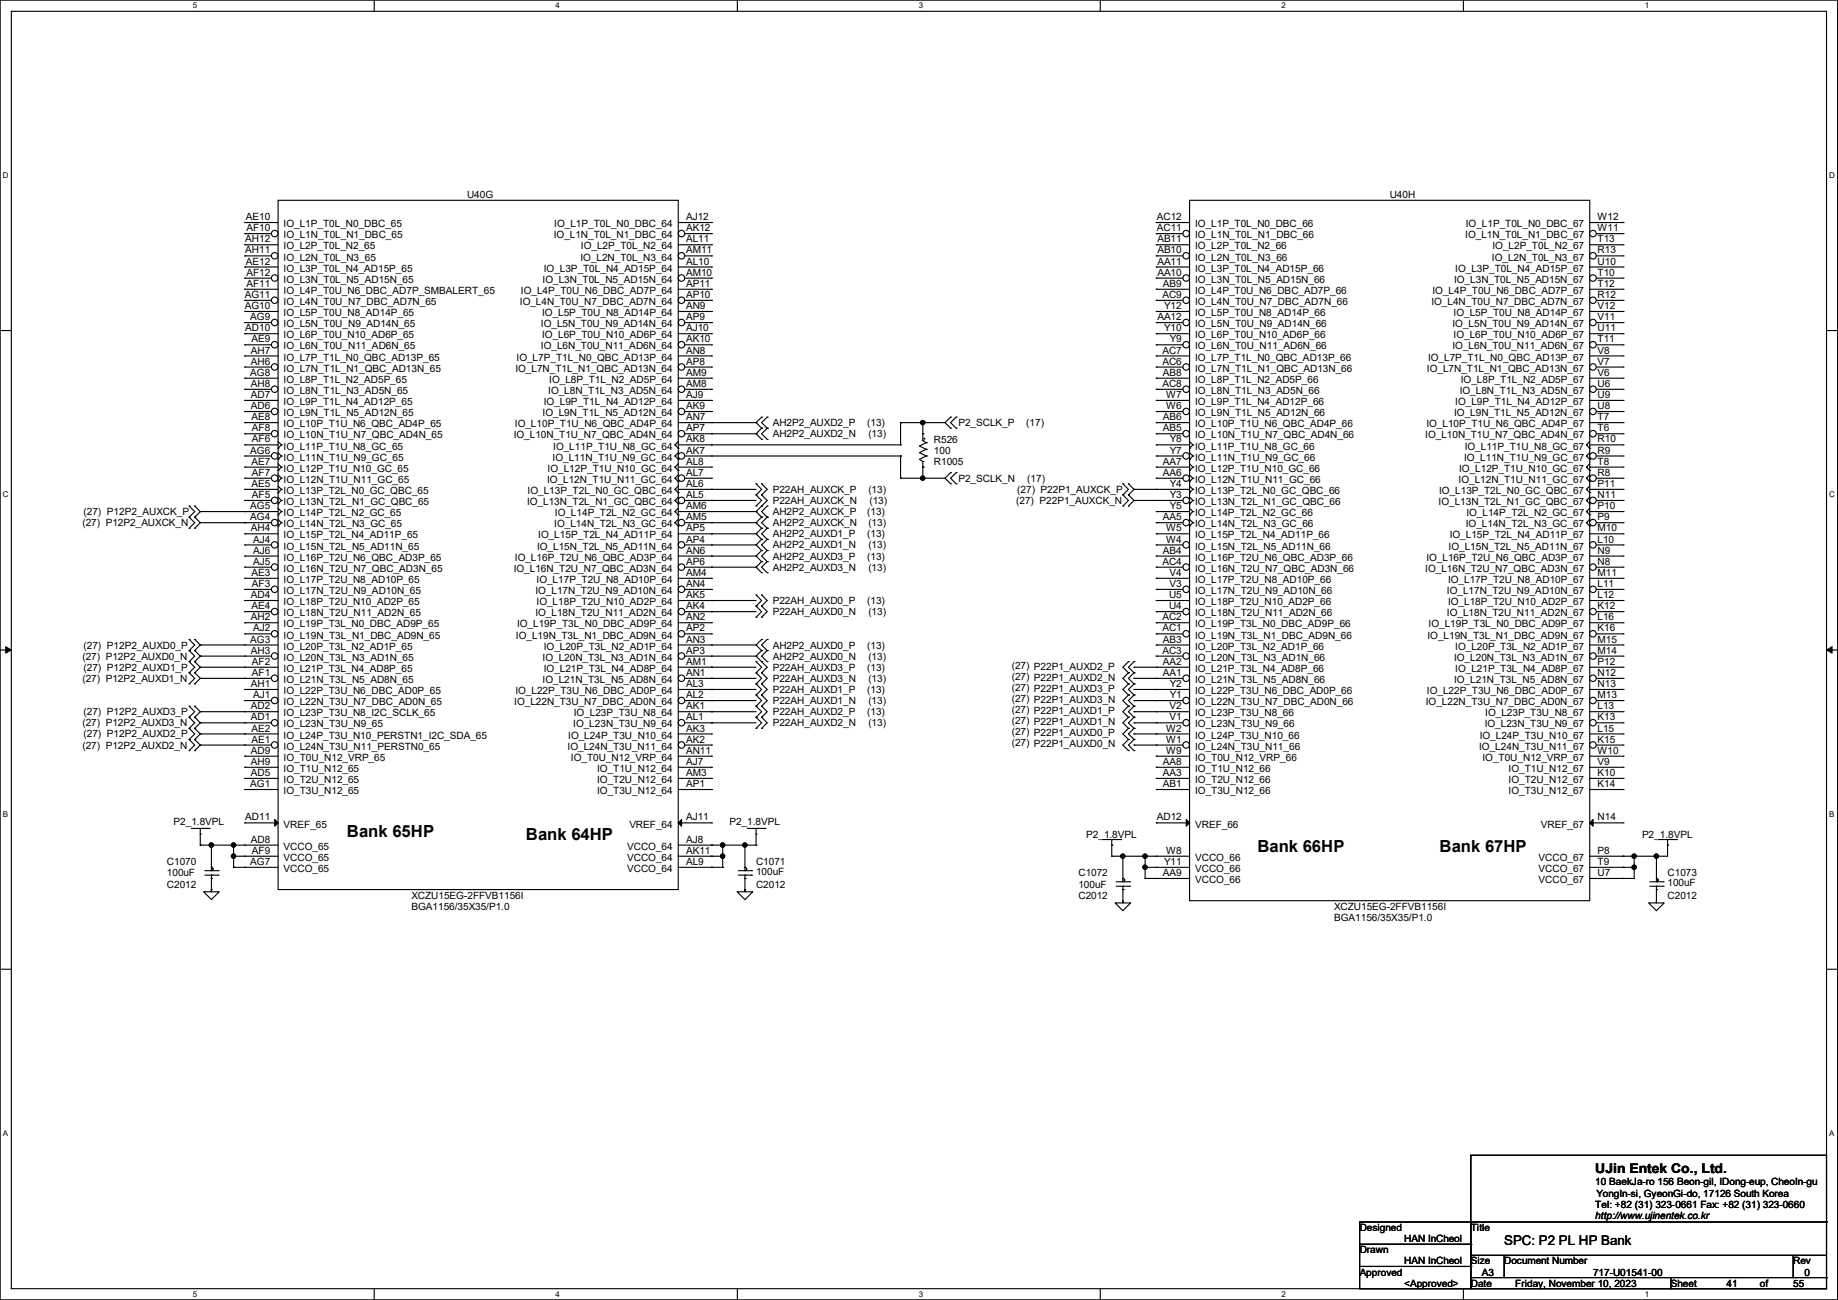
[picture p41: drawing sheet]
<svg xmlns="http://www.w3.org/2000/svg" width="420mm" height="297mm" viewBox="0 0 420 297" stroke-linecap="round" stroke-linejoin="round" font-family="sans-serif">
<defs><g id="words">
<g font-size="3.8">
<text x="79.3" y="191.3">Bank 65HP</text>
<text x="120.2" y="192">Bank 64HP</text>
<text x="287.3" y="194.6">Bank 66HP</text>
<text x="329" y="194.6">Bank 67HP</text>
</g>
<g font-size="3">
<text x="364.5" y="268.1">UJin Entek Co., Ltd.</text>
<text x="343.7" y="284.5">SPC: P2 PL HP Bank</text>
</g>
<g font-size="2.3">
<text x="106.7" y="45.3">U40G</text>
<text x="317.5" y="45.3">U40H</text>
<text x="56.2" y="50.3">AE10</text>
<text x="56.3" y="52.8">AF10</text>
<text x="64.8" y="51.9">IO_L1P_T0L_N0_DBC_65</text>
<text x="126.7" y="51.9">IO_L1P_T0L_N0_DBC_64</text>
<text x="156.8" y="50.3">AJ12</text>
<text x="156.8" y="52.8">AK12</text>
<text x="264.3" y="52.8">AC11</text>
<text x="264.3" y="50.3">AC12</text>
<text x="273.1" y="51.9">IO_L1P_T0L_N0_DBC_66</text>
<text x="334.9" y="51.9">IO_L1P_T0L_N0_DBC_67</text>
<text x="365" y="52.8">W11</text>
<text x="365" y="50.3">W12</text>
<text x="56.1" y="55.4">AH12</text>
<text x="56.1" y="57.9">AH11</text>
<text x="64.8" y="54.4">IO_L1N_T0L_N1_DBC_65</text>
<text x="64.8" y="57">IO_L2P_T0L_N2_65</text>
<text x="64.8" y="59.5">IO_L2N_T0L_N3_65</text>
<text x="126.5" y="54.4">IO_L1N_T0L_N1_DBC_64</text>
<text x="132.6" y="59.5">IO_L2N_T0L_N3_64</text>
<text x="132.8" y="57">IO_L2P_T0L_N2_64</text>
<text x="156.8" y="55.4">AL11</text>
<text x="156.8" y="57.9">AM11</text>
<text x="264.5" y="57.9">AB10</text>
<text x="264.5" y="55.4">AB11</text>
<text x="273.1" y="54.4">IO_L1N_T0L_N1_DBC_66</text>
<text x="273.1" y="59.5">IO_L2N_T0L_N3_66</text>
<text x="273.1" y="57">IO_L2P_T0L_N2_66</text>
<text x="334.8" y="54.4">IO_L1N_T0L_N1_DBC_67</text>
<text x="340.9" y="59.5">IO_L2N_T0L_N3_67</text>
<text x="341" y="57">IO_L2P_T0L_N2_67</text>
<text x="365" y="57.9">R13</text>
<text x="365" y="55.4">T13</text>
<text x="56.2" y="60.5">AE12</text>
<text x="56.3" y="63">AF12</text>
<text x="56.3" y="65.5">AF11</text>
<text x="64.8" y="62.1">IO_L3P_T0L_N4_AD15P_65</text>
<text x="64.8" y="64.6">IO_L3N_T0L_N5_AD15N_65</text>
<text x="124" y="64.6">IO_L3N_T0L_N5_AD15N_64</text>
<text x="124.3" y="62.1">IO_L3P_T0L_N4_AD15P_64</text>
<text x="156.8" y="60.5">AL10</text>
<text x="156.8" y="63">AM10</text>
<text x="156.8" y="65.5">AP11</text>
<text x="264.5" y="63">AA10</text>
<text x="264.5" y="60.5">AA11</text>
<text x="265.7" y="65.5">AB9</text>
<text x="273.1" y="64.6">IO_L3N_T0L_N5_AD15N_66</text>
<text x="273.1" y="62.1">IO_L3P_T0L_N4_AD15P_66</text>
<text x="332.3" y="64.6">IO_L3N_T0L_N5_AD15N_67</text>
<text x="332.5" y="62.1">IO_L3P_T0L_N4_AD15P_67</text>
<text x="365" y="63">T10</text>
<text x="365" y="60.5">U10</text>
<text x="365" y="65.5">T12</text>
<text x="55.9" y="68.1">AG11</text>
<text x="55.9" y="70.6">AG10</text>
<text x="64.8" y="67.1">IO_L4P_T0U_N6_DBC_AD7P_SMBALERT_65</text>
<text x="64.8" y="69.7">IO_L4N_T0U_N7_DBC_AD7N_65</text>
<text x="118.8" y="69.7">IO_L4N_T0U_N7_DBC_AD7N_64</text>
<text x="119" y="67.1">IO_L4P_T0U_N6_DBC_AD7P_64</text>
<text x="156.8" y="68.1">AP10</text>
<text x="156.8" y="70.6">AN9</text>
<text x="265.6" y="68.1">AC9</text>
<text x="266" y="70.6">Y12</text>
<text x="273.1" y="69.7">IO_L4N_T0U_N7_DBC_AD7N_66</text>
<text x="273.1" y="67.1">IO_L4P_T0U_N6_DBC_AD7P_66</text>
<text x="327.1" y="69.7">IO_L4N_T0U_N7_DBC_AD7N_67</text>
<text x="327.3" y="67.1">IO_L4P_T0U_N6_DBC_AD7P_67</text>
<text x="365" y="68.1">R12</text>
<text x="365" y="70.6">V12</text>
<text x="56.1" y="75.7">AD10</text>
<text x="57.2" y="73.2">AG9</text>
<text x="64.8" y="72.2">IO_L5P_T0U_N8_AD14P_65</text>
<text x="64.8" y="74.8">IO_L5N_T0U_N9_AD14N_65</text>
<text x="64.8" y="77.3">IO_L6P_T0U_N10_AD6P_65</text>
<text x="123.6" y="74.8">IO_L5N_T0U_N9_AD14N_64</text>
<text x="123.9" y="72.2">IO_L5P_T0U_N8_AD14P_64</text>
<text x="123.9" y="77.3">IO_L6P_T0U_N10_AD6P_64</text>
<text x="156.8" y="73.2">AP9</text>
<text x="156.8" y="75.7">AJ10</text>
<text x="264.5" y="73.2">AA12</text>
<text x="266" y="75.7">Y10</text>
<text x="273.1" y="74.8">IO_L5N_T0U_N9_AD14N_66</text>
<text x="273.1" y="72.2">IO_L5P_T0U_N8_AD14P_66</text>
<text x="273.1" y="77.3">IO_L6P_T0U_N10_AD6P_66</text>
<text x="331.9" y="74.8">IO_L5N_T0U_N9_AD14N_67</text>
<text x="332.2" y="72.2">IO_L5P_T0U_N8_AD14P_67</text>
<text x="332.2" y="77.3">IO_L6P_T0U_N10_AD6P_67</text>
<text x="365" y="73.2">V11</text>
<text x="365" y="75.7">U11</text>
<text x="57.3" y="80.8">AH7</text>
<text x="57.3" y="83.3">AH6</text>
<text x="57.4" y="78.2">AE9</text>
<text x="64.8" y="79.8">IO_L6N_T0U_N11_AD6N_65</text>
<text x="64.8" y="82.4">IO_L7P_T1L_N0_QBC_AD13P_65</text>
<text x="118" y="82.4">IO_L7P_T1L_N0_QBC_AD13P_64</text>
<text x="123.6" y="79.8">IO_L6N_T0U_N11_AD6N_64</text>
<text x="156.8" y="78.2">AK10</text>
<text x="156.8" y="80.8">AN8</text>
<text x="156.8" y="83.3">AP8</text>
<text x="265.6" y="83.3">AC6</text>
<text x="265.6" y="80.8">AC7</text>
<text x="267.3" y="78.2">Y9</text>
<text x="273.1" y="79.8">IO_L6N_T0U_N11_AD6N_66</text>
<text x="273.1" y="82.4">IO_L7P_T1L_N0_QBC_AD13P_66</text>
<text x="326.3" y="82.4">IO_L7P_T1L_N0_QBC_AD13P_67</text>
<text x="331.9" y="79.8">IO_L6N_T0U_N11_AD6N_67</text>
<text x="365" y="78.2">T11</text>
<text x="365" y="83.3">V7</text>
<text x="365" y="80.8">V8</text>
<text x="57.2" y="85.9">AG8</text>
<text x="57.3" y="88.4">AH8</text>
<text x="64.8" y="84.9">IO_L7N_T1L_N1_QBC_AD13N_65</text>
<text x="64.8" y="87.5">IO_L8P_T1L_N2_AD5P_65</text>
<text x="117.8" y="84.9">IO_L7N_T1L_N1_QBC_AD13N_64</text>
<text x="125.5" y="87.5">IO_L8P_T1L_N2_AD5P_64</text>
<text x="156.8" y="85.9">AM9</text>
<text x="156.8" y="88.4">AM8</text>
<text x="265.6" y="88.4">AC8</text>
<text x="265.7" y="85.9">AB8</text>
<text x="273.1" y="84.9">IO_L7N_T1L_N1_QBC_AD13N_66</text>
<text x="273.1" y="87.5">IO_L8P_T1L_N2_AD5P_66</text>
<text x="326.1" y="84.9">IO_L7N_T1L_N1_QBC_AD13N_67</text>
<text x="333.8" y="87.5">IO_L8P_T1L_N2_AD5P_67</text>
<text x="365" y="88.4">U6</text>
<text x="365" y="85.9">V6</text>
<text x="57.3" y="90.9">AD7</text>
<text x="57.3" y="93.5">AD6</text>
<text x="64.8" y="90">IO_L8N_T1L_N3_AD5N_65</text>
<text x="64.8" y="92.5">IO_L9P_T1L_N4_AD12P_65</text>
<text x="64.8" y="95.1">IO_L9N_T1L_N5_AD12N_65</text>
<text x="124" y="95.1">IO_L9N_T1L_N5_AD12N_64</text>
<text x="124.3" y="92.5">IO_L9P_T1L_N4_AD12P_64</text>
<text x="125.3" y="90">IO_L8N_T1L_N3_AD5N_64</text>
<text x="156.8" y="90.9">AJ9</text>
<text x="156.8" y="93.5">AK9</text>
<text x="266.5" y="90.9">W7</text>
<text x="266.5" y="93.5">W6</text>
<text x="273.1" y="92.5">IO_L9P_T1L_N4_AD12P_66</text>
<text x="273.1" y="90">IO_L8N_T1L_N3_AD5N_66</text>
<text x="273.1" y="95.1">IO_L9N_T1L_N5_AD12N_66</text>
<text x="332.3" y="95.1">IO_L9N_T1L_N5_AD12N_67</text>
<text x="332.5" y="92.5">IO_L9P_T1L_N4_AD12P_67</text>
<text x="333.5" y="90">IO_L8N_T1L_N3_AD5N_67</text>
<text x="365" y="90.9">U9</text>
<text x="365" y="93.5">U8</text>
<text x="57.4" y="96">AE8</text>
<text x="57.6" y="98.6">AF8</text>
<text x="57.6" y="101.1">AF6</text>
<text x="64.8" y="97.6">IO_L10P_T1U_N6_QBC_AD4P_65</text>
<text x="64.8" y="100.2">IO_L10N_T1U_N7_QBC_AD4N_65</text>
<text x="117.4" y="100.2">IO_L10N_T1U_N7_QBC_AD4N_64</text>
<text x="117.6" y="97.6">IO_L10P_T1U_N6_QBC_AD4P_64</text>
<text x="156.8" y="96">AN7</text>
<text x="156.8" y="98.6">AP7</text>
<text x="156.8" y="101.1">AK8</text>
<text x="176.6" y="97.4">AH2P2_AUXD2_P</text>
<text x="176.6" y="99.9">AH2P2_AUXD2_N</text>
<text x="198.2" y="97.4">(13)</text>
<text x="198.4" y="99.9">(13)</text>
<text x="213.4" y="101.2">R526</text>
<text x="219" y="97.4">P2_SCLK_P</text>
<text x="234.5" y="97.4">(17)</text>
<text x="265.7" y="96">AB6</text>
<text x="265.7" y="98.6">AB5</text>
<text x="267.3" y="101.1">Y8</text>
<text x="273.1" y="97.6">IO_L10P_T1U_N6_QBC_AD4P_66</text>
<text x="273.1" y="100.2">IO_L10N_T1U_N7_QBC_AD4N_66</text>
<text x="325.7" y="100.2">IO_L10N_T1U_N7_QBC_AD4N_67</text>
<text x="325.9" y="97.6">IO_L10P_T1U_N6_QBC_AD4P_67</text>
<text x="365" y="96">T7</text>
<text x="365" y="101.1">R10</text>
<text x="365" y="98.6">T6</text>
<text x="57.2" y="103.6">AG6</text>
<text x="57.4" y="106.2">AE7</text>
<text x="64.8" y="102.7">IO_L11P_T1U_N8_GC_65</text>
<text x="64.8" y="105.2">IO_L11N_T1U_N9_GC_65</text>
<text x="64.8" y="107.8">IO_L12P_T1U_N10_GC_65</text>
<text x="125.1" y="107.8">IO_L12P_T1U_N10_GC_64</text>
<text x="126.3" y="105.2">IO_L11N_T1U_N9_GC_64</text>
<text x="126.4" y="102.7">IO_L11P_T1U_N8_GC_64</text>
<text x="156.8" y="103.6">AK7</text>
<text x="156.8" y="106.2">AL8</text>
<text x="213.4" y="103.7">100</text>
<text x="213.4" y="106.3">R1005</text>
<text x="265.7" y="106.2">AA7</text>
<text x="267.3" y="103.6">Y7</text>
<text x="273.1" y="105.2">IO_L11N_T1U_N9_GC_66</text>
<text x="273.1" y="102.7">IO_L11P_T1U_N8_GC_66</text>
<text x="273.1" y="107.8">IO_L12P_T1U_N10_GC_66</text>
<text x="333.4" y="107.8">IO_L12P_T1U_N10_GC_67</text>
<text x="334.6" y="105.2">IO_L11N_T1U_N9_GC_67</text>
<text x="334.7" y="102.7">IO_L11P_T1U_N8_GC_67</text>
<text x="365" y="103.6">R9</text>
<text x="365" y="106.2">T8</text>
<text x="57.4" y="111.3">AE5</text>
<text x="57.6" y="108.7">AF7</text>
<text x="57.6" y="113.8">AF5</text>
<text x="64.8" y="110.3">IO_L12N_T1U_N11_GC_65</text>
<text x="64.8" y="112.9">IO_L13P_T2L_N0_GC_QBC_65</text>
<text x="120.6" y="112.9">IO_L13P_T2L_N0_GC_QBC_64</text>
<text x="125" y="110.3">IO_L12N_T1U_N11_GC_64</text>
<text x="156.8" y="108.7">AL7</text>
<text x="156.8" y="111.3">AL6</text>
<text x="156.8" y="113.8">AL5</text>
<text x="176.6" y="112.6">P22AH_AUXCK_P</text>
<text x="198.4" y="112.6">(13)</text>
<text x="219" y="110.1">P2_SCLK_N</text>
<text x="232.5" y="112.6">(27) P22P1_AUXCK_P</text>
<text x="234.7" y="110.1">(17)</text>
<text x="265.7" y="108.7">AA6</text>
<text x="267.3" y="113.8">Y3</text>
<text x="267.3" y="111.3">Y4</text>
<text x="273.1" y="110.3">IO_L12N_T1U_N11_GC_66</text>
<text x="273.1" y="112.9">IO_L13P_T2L_N0_GC_QBC_66</text>
<text x="328.8" y="112.9">IO_L13P_T2L_N0_GC_QBC_67</text>
<text x="333.3" y="110.3">IO_L12N_T1U_N11_GC_67</text>
<text x="365" y="108.7">R8</text>
<text x="365" y="113.8">N11</text>
<text x="365" y="111.3">P11</text>
<text x="19.1" y="117.7">(27) P12P2_AUXCK_P</text>
<text x="57.2" y="116.3">AG5</text>
<text x="57.2" y="118.9">AG4</text>
<text x="64.8" y="115.4">IO_L13N_T2L_N1_GC_QBC_65</text>
<text x="64.8" y="117.9">IO_L14P_T2L_N2_GC_65</text>
<text x="120.4" y="115.4">IO_L13N_T2L_N1_GC_QBC_64</text>
<text x="126.8" y="117.9">IO_L14P_T2L_N2_GC_64</text>
<text x="156.8" y="116.3">AM6</text>
<text x="156.8" y="118.9">AM5</text>
<text x="176.6" y="115.1">P22AH_AUXCK_N</text>
<text x="176.6" y="117.7">AH2P2_AUXCK_P</text>
<text x="198.2" y="117.7">(13)</text>
<text x="198.7" y="115.1">(13)</text>
<text x="232.2" y="115.1">(27) P22P1_AUXCK_N</text>
<text x="265.7" y="118.9">AA5</text>
<text x="267.3" y="116.3">Y5</text>
<text x="273.1" y="115.4">IO_L13N_T2L_N1_GC_QBC_66</text>
<text x="273.1" y="117.9">IO_L14P_T2L_N2_GC_66</text>
<text x="328.7" y="115.4">IO_L13N_T2L_N1_GC_QBC_67</text>
<text x="335.1" y="117.9">IO_L14P_T2L_N2_GC_67</text>
<text x="365" y="118.9">P9</text>
<text x="365" y="116.3">P10</text>
<text x="18.8" y="120.2">(27) P12P2_AUXCK_N</text>
<text x="57.3" y="121.4">AH4</text>
<text x="57.8" y="124">AJ4</text>
<text x="64.8" y="120.5">IO_L14N_T2L_N3_GC_65</text>
<text x="64.8" y="123">IO_L15P_T2L_N4_AD11P_65</text>
<text x="64.8" y="125.6">IO_L15N_T2L_N5_AD11N_65</text>
<text x="122.7" y="125.6">IO_L15N_T2L_N5_AD11N_64</text>
<text x="123" y="123">IO_L15P_T2L_N4_AD11P_64</text>
<text x="126.7" y="120.5">IO_L14N_T2L_N3_GC_64</text>
<text x="156.8" y="121.4">AP5</text>
<text x="156.8" y="124">AP4</text>
<text x="176.6" y="122.8">AH2P2_AUXD1_P</text>
<text x="176.6" y="125.3">AH2P2_AUXD1_N</text>
<text x="176.6" y="120.2">AH2P2_AUXCK_N</text>
<text x="198.2" y="122.8">(13)</text>
<text x="198.4" y="125.3">(13)</text>
<text x="198.4" y="120.2">(13)</text>
<text x="266.5" y="124">W4</text>
<text x="266.5" y="121.4">W5</text>
<text x="273.1" y="120.5">IO_L14N_T2L_N3_GC_66</text>
<text x="273.1" y="125.6">IO_L15N_T2L_N5_AD11N_66</text>
<text x="273.1" y="123">IO_L15P_T2L_N4_AD11P_66</text>
<text x="331" y="125.6">IO_L15N_T2L_N5_AD11N_67</text>
<text x="331.3" y="123">IO_L15P_T2L_N4_AD11P_67</text>
<text x="334.9" y="120.5">IO_L14N_T2L_N3_GC_67</text>
<text x="365" y="124">L10</text>
<text x="365" y="121.4">M10</text>
<text x="57.4" y="131.6">AE3</text>
<text x="57.8" y="126.5">AJ6</text>
<text x="57.8" y="129">AJ5</text>
<text x="64.8" y="128.1">IO_L16P_T2U_N6_QBC_AD3P_65</text>
<text x="64.8" y="130.6">IO_L16N_T2U_N7_QBC_AD3N_65</text>
<text x="117.4" y="130.6">IO_L16N_T2U_N7_QBC_AD3N_64</text>
<text x="117.6" y="128.1">IO_L16P_T2U_N6_QBC_AD3P_64</text>
<text x="156.8" y="126.5">AN6</text>
<text x="156.8" y="129">AP6</text>
<text x="156.8" y="131.6">AM4</text>
<text x="176.6" y="127.8">AH2P2_AUXD3_P</text>
<text x="176.6" y="130.4">AH2P2_AUXD3_N</text>
<text x="198.2" y="127.8">(13)</text>
<text x="198.4" y="130.4">(13)</text>
<text x="265.6" y="129">AC4</text>
<text x="265.7" y="126.5">AB4</text>
<text x="267.3" y="131.6">V4</text>
<text x="273.1" y="130.6">IO_L16N_T2U_N7_QBC_AD3N_66</text>
<text x="273.1" y="128.1">IO_L16P_T2U_N6_QBC_AD3P_66</text>
<text x="325.7" y="130.6">IO_L16N_T2U_N7_QBC_AD3N_67</text>
<text x="325.9" y="128.1">IO_L16P_T2U_N6_QBC_AD3P_67</text>
<text x="365" y="129">N8</text>
<text x="365" y="126.5">N9</text>
<text x="365" y="131.6">M11</text>
<text x="57.3" y="136.7">AD4</text>
<text x="57.6" y="134.1">AF3</text>
<text x="64.8" y="133.2">IO_L17P_T2U_N8_AD10P_65</text>
<text x="64.8" y="135.7">IO_L17N_T2U_N9_AD10N_65</text>
<text x="122.3" y="135.7">IO_L17N_T2U_N9_AD10N_64</text>
<text x="122.6" y="133.2">IO_L17P_T2U_N8_AD10P_64</text>
<text x="156.8" y="134.1">AN4</text>
<text x="156.8" y="136.7">AK5</text>
<text x="267.1" y="136.7">U5</text>
<text x="267.3" y="134.1">V3</text>
<text x="273.1" y="135.7">IO_L17N_T2U_N9_AD10N_66</text>
<text x="273.1" y="133.2">IO_L17P_T2U_N8_AD10P_66</text>
<text x="330.6" y="135.7">IO_L17N_T2U_N9_AD10N_67</text>
<text x="330.9" y="133.2">IO_L17P_T2U_N8_AD10P_67</text>
<text x="365" y="134.1">L11</text>
<text x="365" y="136.7">L12</text>
<text x="57.3" y="141.7">AH2</text>
<text x="57.4" y="139.2">AE4</text>
<text x="64.8" y="138.3">IO_L18P_T2U_N10_AD2P_65</text>
<text x="64.8" y="140.8">IO_L18N_T2U_N11_AD2N_65</text>
<text x="64.8" y="143.3">IO_L19P_T3L_N0_DBC_AD9P_65</text>
<text x="118.2" y="143.3">IO_L19P_T3L_N0_DBC_AD9P_64</text>
<text x="122.3" y="140.8">IO_L18N_T2U_N11_AD2N_64</text>
<text x="122.6" y="138.3">IO_L18P_T2U_N10_AD2P_64</text>
<text x="156.8" y="139.2">AK4</text>
<text x="156.8" y="141.7">AN2</text>
<text x="176.6" y="138">P22AH_AUXD0_P</text>
<text x="176.6" y="140.5">P22AH_AUXD0_N</text>
<text x="198.2" y="138">(13)</text>
<text x="198.4" y="140.5">(13)</text>
<text x="265.6" y="141.7">AC2</text>
<text x="267.1" y="139.2">U4</text>
<text x="273.1" y="140.8">IO_L18N_T2U_N11_AD2N_66</text>
<text x="273.1" y="138.3">IO_L18P_T2U_N10_AD2P_66</text>
<text x="273.1" y="143.3">IO_L19P_T3L_N0_DBC_AD9P_66</text>
<text x="326.4" y="143.3">IO_L19P_T3L_N0_DBC_AD9P_67</text>
<text x="330.6" y="140.8">IO_L18N_T2U_N11_AD2N_67</text>
<text x="330.9" y="138.3">IO_L18P_T2U_N10_AD2P_67</text>
<text x="365" y="139.2">K12</text>
<text x="365" y="141.7">L16</text>
<text x="19.1" y="148.2">(27) P12P2_AUXD0_P</text>
<text x="57.2" y="146.8">AG3</text>
<text x="57.3" y="149.4">AH3</text>
<text x="57.8" y="144.3">AJ2</text>
<text x="64.8" y="145.9">IO_L19N_T3L_N1_DBC_AD9N_65</text>
<text x="64.8" y="148.4">IO_L20P_T3L_N2_AD1P_65</text>
<text x="117.9" y="145.9">IO_L19N_T3L_N1_DBC_AD9N_64</text>
<text x="124.3" y="148.4">IO_L20P_T3L_N2_AD1P_64</text>
<text x="156.8" y="144.3">AP2</text>
<text x="156.8" y="146.8">AN3</text>
<text x="156.8" y="149.4">AP3</text>
<text x="176.6" y="148.2">AH2P2_AUXD0_P</text>
<text x="198.2" y="148.2">(13)</text>
<text x="265.6" y="144.3">AC1</text>
<text x="265.6" y="149.4">AC3</text>
<text x="265.7" y="146.8">AB3</text>
<text x="273.1" y="145.9">IO_L19N_T3L_N1_DBC_AD9N_66</text>
<text x="273.1" y="148.4">IO_L20P_T3L_N2_AD1P_66</text>
<text x="326.2" y="145.9">IO_L19N_T3L_N1_DBC_AD9N_67</text>
<text x="332.5" y="148.4">IO_L20P_T3L_N2_AD1P_67</text>
<text x="365" y="144.3">K16</text>
<text x="365" y="149.4">M14</text>
<text x="365" y="146.8">M15</text>
<text x="18.8" y="155.8">(27) P12P2_AUXD1_N</text>
<text x="18.8" y="150.7">(27) P12P2_AUXD0_N</text>
<text x="19.1" y="153.2">(27) P12P2_AUXD1_P</text>
<text x="57.6" y="151.9">AF2</text>
<text x="57.6" y="154.4">AF1</text>
<text x="64.8" y="151">IO_L20N_T3L_N3_AD1N_65</text>
<text x="64.8" y="153.5">IO_L21P_T3L_N4_AD8P_65</text>
<text x="124" y="151">IO_L20N_T3L_N3_AD1N_64</text>
<text x="124.3" y="153.5">IO_L21P_T3L_N4_AD8P_64</text>
<text x="156.8" y="151.9">AM1</text>
<text x="156.8" y="154.4">AN1</text>
<text x="176.6" y="150.7">AH2P2_AUXD0_N</text>
<text x="176.6" y="153.2">P22AH_AUXD3_P</text>
<text x="176.6" y="155.8">P22AH_AUXD3_N</text>
<text x="198.2" y="153.2">(13)</text>
<text x="198.4" y="150.7">(13)</text>
<text x="198.4" y="155.8">(13)</text>
<text x="231.2" y="152.7">(27) P22P1_AUXD2_P</text>
<text x="231.2" y="155.3">(27) P22P1_AUXD2_N</text>
<text x="265.7" y="154.4">AA1</text>
<text x="265.7" y="151.9">AA2</text>
<text x="273.1" y="151">IO_L20N_T3L_N3_AD1N_66</text>
<text x="273.1" y="153.5">IO_L21P_T3L_N4_AD8P_66</text>
<text x="332.3" y="151">IO_L20N_T3L_N3_AD1N_67</text>
<text x="332.5" y="153.5">IO_L21P_T3L_N4_AD8P_67</text>
<text x="365" y="154.4">N12</text>
<text x="365" y="151.9">P12</text>
<text x="57.3" y="157">AH1</text>
<text x="57.8" y="159.5">AJ1</text>
<text x="64.8" y="156">IO_L21N_T3L_N5_AD8N_65</text>
<text x="64.8" y="158.6">IO_L22P_T3U_N6_DBC_AD0P_65</text>
<text x="64.8" y="161.1">IO_L22N_T3U_N7_DBC_AD0N_65</text>
<text x="117.5" y="161.1">IO_L22N_T3U_N7_DBC_AD0N_64</text>
<text x="117.8" y="158.6">IO_L22P_T3U_N6_DBC_AD0P_64</text>
<text x="124" y="156">IO_L21N_T3L_N5_AD8N_64</text>
<text x="156.8" y="157">AL3</text>
<text x="156.8" y="159.5">AL2</text>
<text x="176.6" y="158.3">P22AH_AUXD1_P</text>
<text x="176.6" y="160.9">P22AH_AUXD1_N</text>
<text x="198.2" y="158.3">(13)</text>
<text x="198.4" y="160.9">(13)</text>
<text x="231.2" y="157.8">(27) P22P1_AUXD3_P</text>
<text x="231.2" y="160.4">(27) P22P1_AUXD3_N</text>
<text x="267.3" y="159.5">Y1</text>
<text x="267.3" y="157">Y2</text>
<text x="273.1" y="156">IO_L21N_T3L_N5_AD8N_66</text>
<text x="273.1" y="161.1">IO_L22N_T3U_N7_DBC_AD0N_66</text>
<text x="273.1" y="158.6">IO_L22P_T3U_N6_DBC_AD0P_66</text>
<text x="325.8" y="161.1">IO_L22N_T3U_N7_DBC_AD0N_67</text>
<text x="326.1" y="158.6">IO_L22P_T3U_N6_DBC_AD0P_67</text>
<text x="332.3" y="156">IO_L21N_T3L_N5_AD8N_67</text>
<text x="365" y="159.5">M13</text>
<text x="365" y="157">N13</text>
<text x="18.8" y="165.9">(27) P12P2_AUXD3_N</text>
<text x="19.1" y="163.4">(27) P12P2_AUXD3_P</text>
<text x="57.3" y="162.1">AD2</text>
<text x="57.3" y="164.6">AD1</text>
<text x="57.4" y="167.1">AE2</text>
<text x="64.8" y="163.7">IO_L23P_T3U_N8_I2C_SCLK_65</text>
<text x="64.8" y="166.2">IO_L23N_T3U_N9_65</text>
<text x="131" y="166.2">IO_L23N_T3U_N9_64</text>
<text x="131.1" y="163.7">IO_L23P_T3U_N8_64</text>
<text x="156.8" y="162.1">AK1</text>
<text x="156.8" y="164.6">AL1</text>
<text x="156.8" y="167.1">AK3</text>
<text x="176.6" y="163.4">P22AH_AUXD2_P</text>
<text x="176.6" y="165.9">P22AH_AUXD2_N</text>
<text x="198.2" y="163.4">(13)</text>
<text x="198.4" y="165.9">(13)</text>
<text x="231.2" y="168">(27) P22P1_AUXD0_P</text>
<text x="231.2" y="165.4">(27) P22P1_AUXD1_N</text>
<text x="231.2" y="162.9">(27) P22P1_AUXD1_P</text>
<text x="266.5" y="167.1">W2</text>
<text x="267.3" y="164.6">V1</text>
<text x="267.3" y="162.1">V2</text>
<text x="273.1" y="166.2">IO_L23N_T3U_N9_66</text>
<text x="273.1" y="163.7">IO_L23P_T3U_N8_66</text>
<text x="339.3" y="166.2">IO_L23N_T3U_N9_67</text>
<text x="339.4" y="163.7">IO_L23P_T3U_N8_67</text>
<text x="365" y="164.6">K13</text>
<text x="365" y="162.1">L13</text>
<text x="365" y="167.1">L15</text>
<text x="18.8" y="171">(27) P12P2_AUXD2_N</text>
<text x="19.1" y="168.5">(27) P12P2_AUXD2_P</text>
<text x="57.3" y="172.2">AD9</text>
<text x="57.4" y="169.7">AE1</text>
<text x="64.8" y="168.7">IO_L24P_T3U_N10_PERSTN1_I2C_SDA_65</text>
<text x="64.8" y="171.3">IO_L24N_T3U_N11_PERSTN0_65</text>
<text x="64.8" y="173.8">IO_T0U_N12_VRP_65</text>
<text x="129.7" y="171.3">IO_L24N_T3U_N11_64</text>
<text x="129.8" y="168.7">IO_L24P_T3U_N10_64</text>
<text x="130.5" y="173.8">IO_T0U_N12_VRP_64</text>
<text x="156.8" y="169.7">AK2</text>
<text x="156.8" y="172.2">AN11</text>
<text x="231.2" y="170.5">(27) P22P1_AUXD0_N</text>
<text x="266.5" y="169.7">W1</text>
<text x="266.5" y="172.2">W9</text>
<text x="273.1" y="171.3">IO_L24N_T3U_N11_66</text>
<text x="273.1" y="168.7">IO_L24P_T3U_N10_66</text>
<text x="273.1" y="173.8">IO_T0U_N12_VRP_66</text>
<text x="338" y="171.3">IO_L24N_T3U_N11_67</text>
<text x="338.1" y="168.7">IO_L24P_T3U_N10_67</text>
<text x="338.8" y="173.8">IO_T0U_N12_VRP_67</text>
<text x="365" y="169.7">K15</text>
<text x="365" y="172.2">W10</text>
<text x="57.2" y="179.8">AG1</text>
<text x="57.3" y="174.8">AH9</text>
<text x="57.3" y="177.3">AD5</text>
<text x="64.8" y="176.4">IO_T1U_N12_65</text>
<text x="64.8" y="178.9">IO_T2U_N12_65</text>
<text x="136.4" y="176.4">IO_T1U_N12_64</text>
<text x="136.4" y="178.9">IO_T2U_N12_64</text>
<text x="156.8" y="174.8">AJ7</text>
<text x="156.8" y="177.3">AM3</text>
<text x="156.8" y="179.8">AP1</text>
<text x="265.7" y="174.8">AA8</text>
<text x="265.7" y="177.3">AA3</text>
<text x="265.7" y="179.8">AB1</text>
<text x="273.1" y="176.4">IO_T1U_N12_66</text>
<text x="273.1" y="178.9">IO_T2U_N12_66</text>
<text x="344.7" y="176.4">IO_T1U_N12_67</text>
<text x="344.7" y="178.9">IO_T2U_N12_67</text>
<text x="365" y="174.8">V9</text>
<text x="365" y="177.3">K10</text>
<text x="365" y="179.8">K14</text>
<text x="64.8" y="181.4">IO_T3U_N12_65</text>
<text x="136.4" y="181.4">IO_T3U_N12_64</text>
<text x="273.1" y="181.4">IO_T3U_N12_66</text>
<text x="344.7" y="181.4">IO_T3U_N12_67</text>
<text x="39.7" y="188.6">P2_1.8VPL</text>
<text x="56.1" y="187.5">AD11</text>
<text x="64.8" y="189.1">VREF_65</text>
<text x="143.8" y="189.1">VREF_64</text>
<text x="156.8" y="187.5">AJ11</text>
<text x="166.7" y="188.6">P2_1.8VPL</text>
<text x="248.2" y="191.3">P2_1.8VPL</text>
<text x="264.3" y="187.5">AD12</text>
<text x="273.1" y="189.1">VREF_66</text>
<text x="352.1" y="189.1">VREF_67</text>
<text x="365" y="187.5">N14</text>
<text x="375.2" y="191.3">P2_1.8VPL</text>
<text x="38.1" y="197.7">C1070</text>
<text x="57.2" y="197.6">AG7</text>
<text x="57.3" y="192.5">AD8</text>
<text x="57.6" y="195.1">AF9</text>
<text x="64.8" y="194.1">VCCO_65</text>
<text x="64.8" y="196.7">VCCO_65</text>
<text x="143.3" y="194.1">VCCO_64</text>
<text x="143.3" y="196.7">VCCO_64</text>
<text x="156.8" y="192.5">AJ8</text>
<text x="156.8" y="195.1">AK11</text>
<text x="156.8" y="197.6">AL9</text>
<text x="172.8" y="197.7">C1071</text>
<text x="266" y="197.6">Y11</text>
<text x="266.5" y="195.1">W8</text>
<text x="273.1" y="196.7">VCCO_66</text>
<text x="351.6" y="196.7">VCCO_67</text>
<text x="365" y="195.1">P8</text>
<text x="365" y="197.6">T9</text>
<text x="38.1" y="200.2">100uF</text>
<text x="38.1" y="202.8">C2012</text>
<text x="64.8" y="199.2">VCCO_65</text>
<text x="143.3" y="199.2">VCCO_64</text>
<text x="172.8" y="200">100uF</text>
<text x="172.8" y="202.8">C2012</text>
<text x="246.4" y="200.2">C1072</text>
<text x="246.4" y="202.8">100uF</text>
<text x="265.7" y="200.2">AA9</text>
<text x="273.1" y="199.2">VCCO_66</text>
<text x="273.1" y="201.8">VCCO_66</text>
<text x="351.6" y="199.2">VCCO_67</text>
<text x="351.6" y="201.8">VCCO_67</text>
<text x="365" y="200.2">U7</text>
<text x="381" y="200.2">C1073</text>
<text x="381" y="202.5">100uF</text>
<text x="94" y="205.3">XCZU15EG-2FFVB1156I</text>
<text x="94" y="207.9">BGA1156/35X35/P1.0</text>
<text x="246.4" y="205.3">C2012</text>
<text x="304.8" y="207.9">XCZU15EG-2FFVB1156I</text>
<text x="381" y="205.3">C2012</text>
<text x="304.8" y="210.4">BGA1156/35X35/P1.0</text>
<text x="364.5" y="270.8">10 BaekJa-ro 156 Beon-gil, IDong-eup, CheoIn-gu</text>
<text x="364.5" y="275.9">Tel: +82 (31) 323-0661 Fax: +82 (31) 323-0660</text>
<text x="364.8" y="273.4">YongIn-si, GyeonGi-do, 17126 South Korea</text>
<text x="310.7" y="281.3">Designed</text>
<text x="336.1" y="281.3">Title</text>
<text x="364.5" y="278.5">http://www.ujinentek.co.kr</text>
<text x="310.7" y="286.3">Drawn</text>
<text x="320.8" y="283.8">HAN InCheol</text>
<text x="310.7" y="291.4">Approved</text>
<text x="320.8" y="294">&lt;Approved&gt;</text>
<text x="320.8" y="288.9">HAN InCheol</text>
<text x="336.1" y="288.9">Size</text>
<text x="336.1" y="294">Date</text>
<text x="338.6" y="291.4">A3</text>
<text x="343.7" y="288.9">Document Number</text>
<text x="346.2" y="294">Friday, November 10, 2023</text>
<text x="364" y="291.4">717-U01541-00</text>
<text x="381.8" y="294">Sheet</text>
<text x="394.5" y="294">41</text>
<text x="402.1" y="294">of</text>
<text x="409.7" y="288.9">Rev</text>
<text x="409.7" y="294">55</text>
<text x="412.3" y="291.4">0</text>
</g>
<g font-size="1.8">
<text x="44" y="1.9">5</text>
<text x="127" y="1.9">4</text>
<text x="209.9" y="1.9">3</text>
<text x="292.9" y="1.9">2</text>
<text x="375.8" y="1.9">1</text>
<text x=".7" y="40.6">D</text>
<text x="418" y="40.6">D</text>
<text x=".7" y="113.6">C</text>
<text x="418" y="113.6">C</text>
<text x=".7" y="186.6">B</text>
<text x="418" y="186.6">B</text>
<text x=".7" y="259.5">A</text>
<text x="418" y="259.5">A</text>
<text x="44" y="296.3">5</text>
<text x="127" y="296.3">4</text>
<text x="209.9" y="296.3">3</text>
<text x="292.9" y="296.3">2</text>
<text x="375.8" y="296.3">1</text>
</g>
</g></defs>
<path d="M0 0h419.9v297h-419.9zM2.6 2.6h414.8v291.8h-414.8z" fill="none" stroke="#000" stroke-width=".25"/>
<g fill="#fff">
<path d="M44 .3h1v2h-1z"/>
<path d="M44 294.7h1v2h-1z"/>
</g>
<path d="M85.5 0v2.6M85.5 294.4v2.6" fill="none" stroke="#000" stroke-width=".25"/>
<g fill="#fff">
<path d="M127 .3h.9v2h-.9z"/>
<path d="M127 294.7h.9v2h-.9z"/>
</g>
<path d="M168.5 0v2.6M168.5 294.4v2.6" fill="none" stroke="#000" stroke-width=".25"/>
<g fill="#fff">
<path d="M209.9 .3h1v2h-1z"/>
<path d="M209.9 294.7h1v2h-1z"/>
</g>
<path d="M251.4 0v2.6M251.4 294.4v2.6" fill="none" stroke="#000" stroke-width=".25"/>
<g fill="#fff">
<path d="M292.9 .3h.9v2h-.9z"/>
<path d="M292.9 294.7h.9v2h-.9z"/>
</g>
<path d="M334.4 0v2.6M334.4 294.4v2.6" fill="none" stroke="#000" stroke-width=".25"/>
<g fill="#fff">
<path d="M375.8 .3h1v2h-1z"/>
<path d="M375.8 294.7h1v2h-1z"/>
<path d="M.7 39h1.2v2h-1.2z"/>
<path d="M418 39h1.3v2h-1.3z"/>
<path d="M.7 112h1.2v2h-1.2z"/>
<path d="M418 112h1.3v2h-1.3z"/>
</g>
<path d="M0 75.5h2.6M417.4 75.5h2.5" fill="none" stroke="#000" stroke-width=".25"/>
<g fill="#fff">
<path d="M.7 185h1.2v1.9h-1.2z"/>
<path d="M418 185h1.2v1.9h-1.2z"/>
</g>
<path d="M0 148.5h2.6M417.4 148.5h2.5" fill="none" stroke="#000" stroke-width=".25"/>
<path d="M1.3 147.7l1.3 .8-1.3 .7zM417.4 148.5l1.2-.8v1.5z" fill="#000" stroke="#000" stroke-width=".23"/>
<g fill="#fff">
<path d="M.7 257.9h1.2v2h-1.2z"/>
<path d="M418 257.9h1.2v2h-1.2z"/>
</g>
<g fill="none" stroke="#000" stroke-width=".25">
<path d="M271.8 45.8h91.5v160h-91.5zM174 95.3h.1M174 97.8h.1M174 95.3l-1.2 1.3 1.2 1.2M174 97.8l-1.2 1.3 1.2 1.3M175.3 97.8h.1M175.3 95.3h.1M175.3 95.3l-1.3 1.3 1.3 1.2M175.3 97.8l-1.3 1.3 1.3 1.3M210.9 99.1h.1M210.9 99.1v1.5M217.2 95.3h.1"/>
<path d="M217.2 97.8h.1M217.2 95.3l-1.3 1.3 1.3 1.2M218.5 97.8h.1M218.5 95.3h.1M218.5 95.3l-1.3 1.3 1.3 1.2M264.2 91.5h.1M264.2 96.6h.1M264.2 91.5h7.6M264.2 96.6h7.6M43.2 118.2h.1M43.2 115.6h.1M43.2 118.2l1.3 1.2-1.3 1.3"/>
<path d="M43.2 115.6l1.3 1.3-1.3 1.3M44.5 118.2h.1M44.5 115.6h.1M44.5 118.2l1.3 1.2-1.3 1.3M44.5 115.6l1.3 1.3-1.3 1.3M172.8 110.5h.1M172.8 113.1h.1M172.8 115.6h.1M172.8 110.5l1.2 1.3-1.2 1.3M172.8 113.1l1.2 1.2-1.2 1.3M174 110.5h.1M174 113.1h.1"/>
<path d="M174 115.6h.1M174 118.2h.1M174 100.4h.1M174 110.5l1.3 1.3-1.3 1.3M174 113.1l1.3 1.2-2.5 2.6 1.2 1.3M174 118.2l-1.2 1.2 1.2 1.3M175.3 118.2h.1M175.3 115.6h.1M175.3 100.4h.1M175.3 115.6l-1.3 1.3 1.3 1.3M175.3 118.2l-1.3 1.2 1.3 1.3M210.9 100.6h.1"/>
<path d="M210.9 106.7h.1M210.9 105.5h.1M210.9 105.5v1.2M210.9 100.6l.7 .5M211.6 104.2h.1M211.6 101.1h.1M211.6 102.7h.1M211.6 102.7l-1.5 .7 1.5 .8M211.6 101.1l-1.5 .8 1.5 .8M211.6 104.2l-1.5 .7 .8 .6M217.2 108h.1M217.2 110.5h.1"/>
<path d="M217.2 108l-1.3 1.3 1.3 1.2M218.5 110.5h.1M218.5 108h.1M218.5 108l-1.3 1.3 1.3 1.2M256.6 113.1h.1M256.6 110.5h.1M256.6 115.6h.1M256.6 110.5l1.3 1.3-1.3 1.3M256.6 113.1l1.3 1.2-1.3 1.3M257.9 110.5h.1M257.9 113.1h.1M257.9 115.6h.1"/>
<path d="M257.9 110.5l1.2 1.3-1.2 1.3M257.9 113.1l1.2 1.2-1.2 1.3M271.8 104.9h.1M271.8 103.4l.8 .8M272.6 104.2h.1M272.6 104.2l-.8 .7M43.2 120.7h.1M44.5 120.7h.1M172.8 135.9h.1M172.8 138.5h.1M172.8 135.9l1.2 1.3-1.2 1.3M172.8 138.5l1.2 1.2-1.2 1.3"/>
<path d="M174 120.7h.1M174 123.2h.1M174 125.8h.1M174 135.9h.1M174 138.5h.1M174 128.3h.1M174 130.9h.1M174 120.7l-1.2 1.3 1.2 1.2M174 123.2l-1.2 1.3 1.2 1.3M174 135.9l1.3 1.3-1.3 1.3M174 138.5l1.3 1.2-1.3 1.3M174 125.8l-1.2 1.2 1.2 1.3"/>
<path d="M174 128.3l-1.2 1.3 1.2 1.3M175.3 123.2h.1M175.3 120.7h.1M175.3 125.8h.1M175.3 128.3h.1M175.3 130.9h.1M175.3 120.7l-1.3 1.3 1.3 1.2M175.3 123.2l-1.3 1.3 1.3 1.3M175.3 125.8l-1.3 1.2 1.3 1.3M175.3 128.3l-1.3 1.3 1.3 1.3M43.2 153.7h.1M43.2 151.2h.1"/>
<path d="M43.2 156.3h.1M43.2 148.6h.1M43.2 146.1h.1M43.2 151.2l1.3 1.2-1.3 1.3M43.2 153.7l1.3 1.3-1.3 1.3M43.2 148.6l1.3 1.3-1.3 1.3M43.2 146.1l1.3 1.3-1.3 1.2M44.5 151.2h.1M44.5 153.7h.1M44.5 156.3h.1M44.5 148.6h.1M44.5 146.1h.1"/>
<path d="M44.5 151.2l1.3 1.2-1.3 1.3M44.5 153.7l1.3 1.3-1.3 1.3M44.5 148.6l1.3 1.3-1.3 1.3M44.5 146.1l1.3 1.3-1.3 1.2M172.8 141h.1M172.8 151.2h.1M172.8 153.7h.1M172.8 156.3h.1M172.8 158.8h.1M172.8 151.2l1.2 1.2-1.2 1.3M172.8 153.7l1.2 1.3-1.2 1.3M172.8 156.3l1.2 1.2-1.2 1.3"/>
<path d="M172.8 158.8l1.2 1.3-1.2 1.2M174 146.1h.1M174 148.6h.1M174 151.2h.1M174 141h.1M174 153.7h.1M174 156.3h.1M174 158.8h.1M174 146.1l-1.2 1.3 1.2 1.2M174 148.6l-1.2 1.3 2.5 2.5-1.3 1.3M174 153.7l1.3 1.3-1.3 1.3M174 156.3l1.3 1.2-1.3 1.3"/>
<path d="M174 158.8l1.3 1.3-1.3 1.2M175.3 148.6h.1M175.3 146.1h.1M175.3 151.2h.1M175.3 146.1l-1.3 1.3 1.3 1.2M175.3 148.6l-1.3 1.3 1.3 1.3M257.9 158.8h.1M257.9 156.3h.1M257.9 153.7h.1M257.9 151.2h.1M257.9 156.3l-1.3 1.2 1.3 1.3M257.9 158.8l-1.3 1.3 1.3 1.2"/>
<path d="M257.9 151.2l-1.3 1.2 1.3 1.3M257.9 153.7l-1.3 1.3 1.3 1.3M259.1 158.8h.1M259.1 156.3h.1M259.1 153.7h.1M259.1 151.2h.1M259.1 156.3l-1.2 1.2 1.2 1.3M259.1 158.8l-1.2 1.3 1.2 1.2M259.1 151.2l-1.2 1.2 1.2 1.3M259.1 153.7l-1.2 1.3 1.2 1.3M43.2 169h.1M43.2 166.4h.1"/>
<path d="M43.2 171.5h.1M43.2 163.9h.1M43.2 161.3h.1M43.2 166.4l1.3 1.3-1.3 1.3M43.2 169l1.3 1.2-1.3 1.3M43.2 161.3l1.3 1.3-1.3 1.3M43.2 163.9l1.3 1.2-1.3 1.3M44.5 166.4h.1M44.5 169h.1M44.5 171.5h.1M44.5 161.3h.1M44.5 163.9h.1"/>
<path d="M44.5 166.4l1.3 1.3-1.3 1.3M44.5 169l1.3 1.2-1.3 1.3M44.5 161.3l1.3 1.3-1.3 1.3M44.5 163.9l1.3 1.2-1.3 1.3M172.8 161.3h.1M172.8 163.9h.1M172.8 166.4h.1M172.8 161.3l1.2 1.3-1.2 1.3M172.8 163.9l1.2 1.2-1.2 1.3M174 161.3h.1M174 163.9h.1M174 166.4h.1"/>
<path d="M174 161.3l1.3 1.3-1.3 1.3M174 163.9l1.3 1.2-1.3 1.3M257.9 169h.1M257.9 166.4h.1M257.9 171.5h.1M257.9 163.9h.1M257.9 161.3h.1M257.9 166.4l-1.3 1.3 1.3 1.3M257.9 169l-1.3 1.2 1.3 1.3M257.9 163.9l-1.3 1.2 1.3 1.3M257.9 161.3l-1.3 1.3 1.3 1.3M259.1 169h.1"/>
<path d="M259.1 166.4h.1M259.1 171.5h.1M259.1 163.9h.1M259.1 161.3h.1M259.1 166.4l-1.2 1.3 1.2 1.3M259.1 169l-1.2 1.2 1.2 1.3M259.1 163.9l-1.2 1.2 1.2 1.3M259.1 161.3l-1.2 1.3 1.2 1.3M43.7 189.3h4.1M45.8 190.5h.1M45.8 189.3v1.2M46.8 199.9h3"/>
<path d="M46.8 198.9h3M47.8 189.3h.1M48.3 198.9h.1M48.3 199.9h.1M48.3 198.2h.1M48.3 198.2v.7M48.3 199.9v.8M49.8 199.9h.1M49.8 198.9h.1M168.7 199.9h3M168.7 198.9h3M170.2 198.9h.1"/>
<path d="M170.2 199.9h.1M170.2 198.2h.1M170.2 198.2v.7M170.2 199.9v.8M170.7 189.3h4.1M171.7 199.9h.1M171.7 198.9h.1M172.8 190.5h.1M172.8 189.3v1.2M174.8 189.3h.1M252 191.8h4.1M254 193.1h.1"/>
<path d="M254 191.8v1.3M256.1 191.8h.1M379 191.8h4.1M381 193.1h.1M381 191.8v1.3M383.1 191.8h.1M46.5 203.8h1.8v-.6v.6h1.8l-1.8 1.7zM48.3 200.7h.1M168.4 203.8h1.8v-.6v.6h1.8l-1.8 1.7zM170.2 200.7h.1M254.8 206.3h1.8v-.5v.5h1.8l-1.8 1.8zM255.1 202.5h3"/>
<path d="M255.1 201.5h3M256.6 201.5h.1M256.6 202.5h.1M256.6 200.7h.1M256.6 203.2h.1M256.6 200.7v.8M256.6 202.5v.7M258.1 202.5h.1M258.1 201.5h.1M376.7 206.3h1.8v-.5v.5h1.8l-1.8 1.8zM377 202.5h3M377 201.5h3"/>
<path d="M378.5 201.5h.1M378.5 202.5h.1M378.5 200.7h.1M378.5 203.2h.1M378.5 200.7v.8M378.5 202.5v.7M380 202.5h.1M380 201.5h.1M0 221.4h2.6M417.4 221.4h2.5M310.7 279.2h25.4v15.2h-25.4zM336.1 263.9h81.3v30.5h-81.3z"/>
<path d="M336.1 279.2h81.3M417.4 279.2h.1M310.7 284.3h25.4M310.7 289.3h25.4M336.1 286.8h.1M336.1 284.3h.1M336.1 289.3h.1M336.1 291.9h81.3M336.1 286.8h81.3M343.7 291.9h.1M343.7 286.8v5.1M381.8 294.4h.1"/>
<path d="M381.8 291.9v2.5M409.7 291.9h.1M409.7 286.8v5.1M417.4 291.9h.1"/>
</g>
<g fill="#000" stroke="#000" stroke-width=".25">
<circle cx="211.2" cy="100.2" r=".11"/>
<circle cx="48.7" cy="198.5" r=".11"/>
<circle cx="170.6" cy="198.5" r=".11"/>
<circle cx="256.9" cy="201.1" r=".11"/>
<circle cx="378.9" cy="201.1" r=".11"/>
</g>
<circle cx="271" cy="104.2" r=".74" fill="#fff" stroke="#000" stroke-width=".25"/>
<path d="M264.2 104.2h.1M264.2 101.6h.1M264.2 104.2h6.1M264.2 101.6h7.6M271.8 102.4h.1M271.8 110h.1M271.8 100.9l.8 .7M271.8 108.5l.8 .8M272.6 101.6h.1M272.6 109.3h.1M272.6 101.6l-.8 .8M272.6 109.3l-.8 .7" fill="none" stroke="#000" stroke-width=".25"/>
<circle cx="271" cy="109.2" r=".74" fill="#fff" stroke="#000" stroke-width=".25"/>
<path d="M264.2 109.3h.1M264.2 106.7h.1M264.2 109.3h6.1M264.2 106.7h7.6M271.8 107.5h.1M271.8 115.1h.1M271.8 106l.8 .7M271.8 113.6l.8 .7M272.6 106.7h.1M272.6 114.3h.1M272.6 106.7l-.8 .8M272.6 114.3l-.8 .8" fill="none" stroke="#000" stroke-width=".25"/>
<circle cx="271" cy="114.3" r=".74" fill="#fff" stroke="#000" stroke-width=".25"/>
<path d="M264.2 114.3h.1M264.2 111.8h.1M264.2 114.3h6.1M264.2 111.8h7.6M271.8 112.6h.1M271.8 111l.8 .8M271.8 118.7l.8 .7M272.6 111.8h.1M272.6 119.4h.1M272.6 111.8l-.8 .8M272.6 119.4l-.8 .8M271.8 120.2h.1" fill="none" stroke="#000" stroke-width=".25"/>
<circle cx="271" cy="119.4" r=".74" fill="#fff" stroke="#000" stroke-width=".25"/>
<path d="M264.2 119.4h.1M264.2 116.9h.1M264.2 119.4h6.1M264.2 116.9h7.6M271.8 117.6h.1M271.8 116.1l.8 .8M272.6 116.9h.1M272.6 116.9l-.8 .7" fill="none" stroke="#000" stroke-width=".25"/>
<circle cx="271" cy="124.5" r=".74" fill="#fff" stroke="#000" stroke-width=".25"/>
<path d="M264.2 124.5h.1M264.2 122h.1M264.2 124.5h6.1M264.2 122h7.6" fill="none" stroke="#000" stroke-width=".25"/>
<circle cx="271" cy="129.6" r=".74" fill="#fff" stroke="#000" stroke-width=".25"/>
<path d="M264.2 129.6h.1M264.2 127h.1M264.2 129.6h6.1M264.2 127h7.6" fill="none" stroke="#000" stroke-width=".25"/>
<circle cx="271" cy="134.6" r=".74" fill="#fff" stroke="#000" stroke-width=".25"/>
<path d="M264.2 134.7h.1M264.2 132.1h.1M264.2 134.7h6.1M264.2 132.1h7.6" fill="none" stroke="#000" stroke-width=".25"/>
<circle cx="271" cy="139.7" r=".74" fill="#fff" stroke="#000" stroke-width=".25"/>
<path d="M264.2 139.7h.1M264.2 137.2h.1M264.2 139.7h6.1M264.2 137.2h7.6" fill="none" stroke="#000" stroke-width=".25"/>
<circle cx="271" cy="144.8" r=".74" fill="#fff" stroke="#000" stroke-width=".25"/>
<path d="M264.2 144.8h.1M264.2 142.3h.1M264.2 144.8h6.1M264.2 142.3h7.6" fill="none" stroke="#000" stroke-width=".25"/>
<circle cx="271" cy="53.4" r=".74" fill="#fff" stroke="#000" stroke-width=".25"/>
<path d="M264.2 53.4h.1M264.2 50.8h.1M264.2 53.4h6.1M264.2 50.8h7.6" fill="none" stroke="#000" stroke-width=".25"/>
<circle cx="271" cy="149.9" r=".74" fill="#fff" stroke="#000" stroke-width=".25"/>
<path d="M264.2 149.9h.1M264.2 147.4h.1M264.2 149.9h6.1M264.2 147.4h7.6" fill="none" stroke="#000" stroke-width=".25"/>
<circle cx="271" cy="155" r=".74" fill="#fff" stroke="#000" stroke-width=".25"/>
<path d="M264.2 155h.1M264.2 152.4h.1M264.2 155h6.1M264.2 152.4h7.6" fill="none" stroke="#000" stroke-width=".25"/>
<circle cx="271" cy="160" r=".74" fill="#fff" stroke="#000" stroke-width=".25"/>
<path d="M264.2 157.5h.1M264.2 157.5h7.6M264.2 160.1h.1M264.2 160.1h6.1" fill="none" stroke="#000" stroke-width=".25"/>
<circle cx="271" cy="165.1" r=".74" fill="#fff" stroke="#000" stroke-width=".25"/>
<path d="M264.2 165.1h.1M264.2 162.6h.1M264.2 165.1h6.1M264.2 162.6h7.6" fill="none" stroke="#000" stroke-width=".25"/>
<circle cx="271" cy="170.2" r=".74" fill="#fff" stroke="#000" stroke-width=".25"/>
<path d="M264.2 170.2h.1M264.2 167.7h.1M264.2 170.2h6.1M264.2 167.7h7.6" fill="none" stroke="#000" stroke-width=".25"/>
<circle cx="271" cy="58.4" r=".74" fill="#fff" stroke="#000" stroke-width=".25"/>
<path d="M264.2 58.5h.1M264.2 55.9h.1M264.2 58.5h6.1M264.2 55.9h7.6" fill="none" stroke="#000" stroke-width=".25"/>
<circle cx="271" cy="63.5" r=".74" fill="#fff" stroke="#000" stroke-width=".25"/>
<path d="M264.2 63.5h.1M264.2 61h.1M264.2 63.5h6.1M264.2 61h7.6" fill="none" stroke="#000" stroke-width=".25"/>
<circle cx="271" cy="68.6" r=".74" fill="#fff" stroke="#000" stroke-width=".25"/>
<path d="M264.2 68.6h.1M264.2 66.1h.1M264.2 68.6h6.1M264.2 66.1h7.6" fill="none" stroke="#000" stroke-width=".25"/>
<circle cx="271" cy="73.7" r=".74" fill="#fff" stroke="#000" stroke-width=".25"/>
<path d="M264.2 73.7h.1M264.2 71.2h.1M264.2 73.7h6.1M264.2 71.2h7.6" fill="none" stroke="#000" stroke-width=".25"/>
<circle cx="271" cy="78.8" r=".74" fill="#fff" stroke="#000" stroke-width=".25"/>
<path d="M264.2 78.8h.1M264.2 76.2h.1M264.2 78.8h6.1M264.2 76.2h7.6" fill="none" stroke="#000" stroke-width=".25"/>
<circle cx="271" cy="83.8" r=".74" fill="#fff" stroke="#000" stroke-width=".25"/>
<path d="M264.2 83.9h.1M264.2 81.3h.1M264.2 83.9h6.1M264.2 81.3h7.6" fill="none" stroke="#000" stroke-width=".25"/>
<circle cx="271" cy="88.9" r=".74" fill="#fff" stroke="#000" stroke-width=".25"/>
<path d="M264.2 88.9h.1M264.2 86.4h.1M264.2 88.9h6.1M264.2 86.4h7.6" fill="none" stroke="#000" stroke-width=".25"/>
<circle cx="271" cy="94" r=".74" fill="#fff" stroke="#000" stroke-width=".25"/>
<path d="M264.2 94h.1M264.2 94h6.1" fill="none" stroke="#000" stroke-width=".25"/>
<circle cx="271" cy="99.1" r=".74" fill="#fff" stroke="#000" stroke-width=".25"/>
<g fill="none" stroke="#000" stroke-width=".25">
<path d="M264.2 99.1h.1M264.2 99.1h6.1M363.3 91.5h7.6M363.3 96.6h7.6M370.9 91.5h.1M370.9 96.6h.1M362.5 104.2h.1M362.5 104.2l.8 .7M363.3 104.9h.1M363.3 103.4l-.8 .8M264.2 172.8h.1M264.2 175.3h.1"/>
<path d="M264.2 177.8h.1M264.2 172.8h7.6M264.2 175.3h7.6M264.2 177.8h7.6M264.2 180.4h.1M264.2 195.6h.1M264.2 198.2h.1M264.2 188h.1M264.2 180.4h7.6M264.2 195.6h7.6M264.2 198.2h7.6M264.2 188h7.6"/>
<path d="M264.2 200.7h.1M264.2 200.7h7.6"/>
</g>
<path d="M271.1 187.2l.7 .8-.7 .8z" fill="#000" stroke="#000" stroke-width=".25"/>
<circle cx="364" cy="104.2" r=".74" fill="#fff" stroke="#000" stroke-width=".25"/>
<path d="M362.5 101.6h.1M362.5 109.3h.1M362.5 101.6l.8 .8M362.5 109.3l.8 .7M363.3 102.4h.1M363.3 110h.1M363.3 100.9l-.8 .7M363.3 101.6h7.6M363.3 108.5l-.8 .8M364.8 104.2h6.1M370.9 104.2h.1M370.9 101.6h.1" fill="none" stroke="#000" stroke-width=".25"/>
<circle cx="364" cy="109.2" r=".74" fill="#fff" stroke="#000" stroke-width=".25"/>
<path d="M362.5 106.7h.1M362.5 114.3h.1M362.5 106.7l.8 .8M362.5 114.3l.8 .8M363.3 107.5h.1M363.3 115.1h.1M363.3 106l-.8 .7M363.3 106.7h7.6M363.3 113.6l-.8 .7M364.8 109.3h6.1M370.9 109.3h.1M370.9 106.7h.1" fill="none" stroke="#000" stroke-width=".25"/>
<circle cx="364" cy="114.3" r=".74" fill="#fff" stroke="#000" stroke-width=".25"/>
<path d="M362.5 111.8h.1M362.5 119.4h.1M362.5 111.8l.8 .8M362.5 119.4l.8 .8M363.3 112.6h.1M363.3 111l-.8 .8M363.3 111.8h7.6M363.3 118.7l-.8 .7M364.8 114.3h6.1M370.9 114.3h.1M370.9 111.8h.1M363.3 120.2h.1" fill="none" stroke="#000" stroke-width=".25"/>
<circle cx="364" cy="119.4" r=".74" fill="#fff" stroke="#000" stroke-width=".25"/>
<path d="M362.5 116.9h.1M362.5 116.9l.8 .7M363.3 117.6h.1M363.3 116.1l-.8 .8M363.3 116.9h7.6M364.8 119.4h6.1M370.9 119.4h.1M370.9 116.9h.1" fill="none" stroke="#000" stroke-width=".25"/>
<circle cx="364" cy="124.5" r=".74" fill="#fff" stroke="#000" stroke-width=".25"/>
<path d="M363.3 122h7.6M364.8 124.5h6.1M370.9 124.5h.1M370.9 122h.1" fill="none" stroke="#000" stroke-width=".25"/>
<circle cx="364" cy="129.6" r=".74" fill="#fff" stroke="#000" stroke-width=".25"/>
<path d="M363.3 127h7.6M364.8 129.6h6.1M370.9 129.6h.1M370.9 127h.1" fill="none" stroke="#000" stroke-width=".25"/>
<circle cx="364" cy="134.6" r=".74" fill="#fff" stroke="#000" stroke-width=".25"/>
<path d="M363.3 132.1h7.6M364.8 134.7h6.1M370.9 134.7h.1M370.9 132.1h.1" fill="none" stroke="#000" stroke-width=".25"/>
<circle cx="364" cy="139.7" r=".74" fill="#fff" stroke="#000" stroke-width=".25"/>
<path d="M363.3 137.2h7.6M364.8 139.7h6.1M370.9 139.7h.1M370.9 137.2h.1" fill="none" stroke="#000" stroke-width=".25"/>
<circle cx="364" cy="144.8" r=".74" fill="#fff" stroke="#000" stroke-width=".25"/>
<path d="M363.3 142.3h7.6M364.8 144.8h6.1M370.9 144.8h.1M370.9 142.3h.1" fill="none" stroke="#000" stroke-width=".25"/>
<circle cx="364" cy="53.4" r=".74" fill="#fff" stroke="#000" stroke-width=".25"/>
<path d="M363.3 50.8h7.6M364.8 53.4h6.1M370.9 53.4h.1M370.9 50.8h.1" fill="none" stroke="#000" stroke-width=".25"/>
<circle cx="364" cy="149.9" r=".74" fill="#fff" stroke="#000" stroke-width=".25"/>
<path d="M363.3 147.4h7.6M364.8 149.9h6.1M370.9 149.9h.1M370.9 147.4h.1" fill="none" stroke="#000" stroke-width=".25"/>
<circle cx="364" cy="155" r=".74" fill="#fff" stroke="#000" stroke-width=".25"/>
<path d="M363.3 152.4h7.6M364.8 155h6.1M370.9 155h.1M370.9 152.4h.1" fill="none" stroke="#000" stroke-width=".25"/>
<circle cx="364" cy="160" r=".74" fill="#fff" stroke="#000" stroke-width=".25"/>
<path d="M363.3 157.5h7.6M370.9 157.5h.1M364.8 160.1h6.1M370.9 160.1h.1" fill="none" stroke="#000" stroke-width=".25"/>
<circle cx="364" cy="165.1" r=".74" fill="#fff" stroke="#000" stroke-width=".25"/>
<path d="M363.3 162.6h7.6M364.8 165.1h6.1M370.9 165.1h.1M370.9 162.6h.1" fill="none" stroke="#000" stroke-width=".25"/>
<circle cx="364" cy="170.2" r=".74" fill="#fff" stroke="#000" stroke-width=".25"/>
<path d="M363.3 167.7h7.6M364.8 170.2h6.1M370.9 170.2h.1M370.9 167.7h.1" fill="none" stroke="#000" stroke-width=".25"/>
<circle cx="364" cy="58.4" r=".74" fill="#fff" stroke="#000" stroke-width=".25"/>
<path d="M363.3 55.9h7.6M364.8 58.5h6.1M370.9 58.5h.1M370.9 55.9h.1" fill="none" stroke="#000" stroke-width=".25"/>
<circle cx="364" cy="63.5" r=".74" fill="#fff" stroke="#000" stroke-width=".25"/>
<path d="M363.3 61h7.6M364.8 63.5h6.1M370.9 63.5h.1M370.9 61h.1" fill="none" stroke="#000" stroke-width=".25"/>
<circle cx="364" cy="68.6" r=".74" fill="#fff" stroke="#000" stroke-width=".25"/>
<path d="M363.3 66.1h7.6M364.8 68.6h6.1M370.9 68.6h.1M370.9 66.1h.1" fill="none" stroke="#000" stroke-width=".25"/>
<circle cx="364" cy="73.7" r=".74" fill="#fff" stroke="#000" stroke-width=".25"/>
<path d="M363.3 71.2h7.6M364.8 73.7h6.1M370.9 73.7h.1M370.9 71.2h.1" fill="none" stroke="#000" stroke-width=".25"/>
<circle cx="364" cy="78.8" r=".74" fill="#fff" stroke="#000" stroke-width=".25"/>
<path d="M363.3 76.2h7.6M364.8 78.8h6.1M370.9 78.8h.1M370.9 76.2h.1" fill="none" stroke="#000" stroke-width=".25"/>
<circle cx="364" cy="83.8" r=".74" fill="#fff" stroke="#000" stroke-width=".25"/>
<path d="M363.3 81.3h7.6M364.8 83.9h6.1M370.9 83.9h.1M370.9 81.3h.1" fill="none" stroke="#000" stroke-width=".25"/>
<circle cx="364" cy="88.9" r=".74" fill="#fff" stroke="#000" stroke-width=".25"/>
<path d="M363.3 86.4h7.6M364.8 88.9h6.1M370.9 88.9h.1M370.9 86.4h.1" fill="none" stroke="#000" stroke-width=".25"/>
<circle cx="364" cy="94" r=".74" fill="#fff" stroke="#000" stroke-width=".25"/>
<path d="M364.8 94h6.1M370.9 94h.1" fill="none" stroke="#000" stroke-width=".25"/>
<circle cx="364" cy="99.1" r=".74" fill="#fff" stroke="#000" stroke-width=".25"/>
<g fill="none" stroke="#000" stroke-width=".25">
<path d="M55.9 50.8h.1M55.9 50.8h7.6M63.5 45.8h91.5v157.4h-91.5zM364.8 99.1h6.1M370.9 99.1h.1M363.3 172.8h7.6M363.3 175.3h7.6M363.3 177.8h7.6M370.9 172.8h.1M370.9 175.3h.1M370.9 177.8h.1M363.3 180.4h7.6"/>
<path d="M363.3 195.6h7.6M363.3 198.2h7.6M363.3 188h7.6M370.9 180.4h.1M370.9 195.6h.1M370.9 198.2h.1M370.9 188h.1M363.3 200.7h7.6M370.9 200.7h.1"/>
</g>
<path d="M363.3 188l.7-.8v1.6z" fill="#000" stroke="#000" stroke-width=".25"/>
<circle cx="62.8" cy="53.4" r=".74" fill="#fff" stroke="#000" stroke-width=".25"/>
<path d="M55.9 53.4h.1M55.9 55.9h.1M55.9 53.4h6.1M55.9 55.9h7.6" fill="none" stroke="#000" stroke-width=".25"/>
<circle cx="62.8" cy="58.4" r=".74" fill="#fff" stroke="#000" stroke-width=".25"/>
<path d="M55.9 58.5h.1M55.9 58.5h6.1M55.9 61h.1M55.9 61h7.6" fill="none" stroke="#000" stroke-width=".25"/>
<circle cx="62.8" cy="63.5" r=".74" fill="#fff" stroke="#000" stroke-width=".25"/>
<path d="M55.9 63.5h.1M55.9 66.1h.1M55.9 63.5h6.1M55.9 66.1h7.6" fill="none" stroke="#000" stroke-width=".25"/>
<circle cx="62.8" cy="68.6" r=".74" fill="#fff" stroke="#000" stroke-width=".25"/>
<path d="M55.9 68.6h.1M55.9 71.2h.1M55.9 68.6h6.1M55.9 71.2h7.6" fill="none" stroke="#000" stroke-width=".25"/>
<circle cx="62.8" cy="73.7" r=".74" fill="#fff" stroke="#000" stroke-width=".25"/>
<path d="M55.9 73.7h.1M55.9 76.2h.1M55.9 73.7h6.1M55.9 76.2h7.6" fill="none" stroke="#000" stroke-width=".25"/>
<circle cx="62.8" cy="78.8" r=".74" fill="#fff" stroke="#000" stroke-width=".25"/>
<path d="M55.9 78.8h.1M55.9 78.8h6.1M55.9 81.3h.1M55.9 81.3h7.6" fill="none" stroke="#000" stroke-width=".25"/>
<circle cx="62.8" cy="83.8" r=".74" fill="#fff" stroke="#000" stroke-width=".25"/>
<path d="M55.9 83.9h.1M55.9 86.4h.1M55.9 83.9h6.1M55.9 86.4h7.6" fill="none" stroke="#000" stroke-width=".25"/>
<circle cx="62.8" cy="88.9" r=".74" fill="#fff" stroke="#000" stroke-width=".25"/>
<path d="M55.9 88.9h.1M55.9 91.5h.1M55.9 88.9h6.1M55.9 91.5h7.6" fill="none" stroke="#000" stroke-width=".25"/>
<circle cx="62.8" cy="94" r=".74" fill="#fff" stroke="#000" stroke-width=".25"/>
<path d="M55.9 94h.1M55.9 96.6h.1M55.9 94h6.1M55.9 96.6h7.6" fill="none" stroke="#000" stroke-width=".25"/>
<circle cx="62.8" cy="99.1" r=".74" fill="#fff" stroke="#000" stroke-width=".25"/>
<path d="M55.9 99.1h.1M55.9 99.1h6.1M55.9 101.6h.1M55.9 101.6h7.6M63.5 102.4h.1M63.5 104.9h.1M63.5 100.9l.8 .7M63.5 103.4l.8 .8M64.3 101.6h.1M64.3 104.2h.1M64.3 101.6l-.8 .8M64.3 104.2l-.8 .7" fill="none" stroke="#000" stroke-width=".25"/>
<circle cx="62.8" cy="104.2" r=".74" fill="#fff" stroke="#000" stroke-width=".25"/>
<path d="M55.9 104.2h.1M55.9 106.7h.1M55.9 104.2h6.1M55.9 106.7h7.6M63.5 107.5h.1M63.5 110h.1M63.5 106l.8 .7M63.5 108.5l.8 .8M64.3 106.7h.1M64.3 109.3h.1M64.3 106.7l-.8 .8M64.3 109.3l-.8 .7" fill="none" stroke="#000" stroke-width=".25"/>
<circle cx="62.8" cy="109.2" r=".74" fill="#fff" stroke="#000" stroke-width=".25"/>
<path d="M55.9 109.3h.1M55.9 111.8h.1M55.9 109.3h6.1M55.9 111.8h7.6M63.5 112.6h.1M63.5 115.1h.1M63.5 111l.8 .8M63.5 113.6l.8 .7M64.3 111.8h.1M64.3 114.3h.1M64.3 111.8l-.8 .8M64.3 114.3l-.8 .8" fill="none" stroke="#000" stroke-width=".25"/>
<circle cx="62.8" cy="114.3" r=".74" fill="#fff" stroke="#000" stroke-width=".25"/>
<path d="M55.9 114.3h.1M55.9 116.9h.1M55.9 114.3h6.1M55.9 116.9h7.6M63.5 117.6h.1M63.5 116.1l.8 .8M63.5 118.7l.8 .7M64.3 116.9h.1M64.3 119.4h.1M64.3 116.9l-.8 .7M64.3 119.4l-.8 .8M63.5 120.2h.1" fill="none" stroke="#000" stroke-width=".25"/>
<circle cx="62.8" cy="119.4" r=".74" fill="#fff" stroke="#000" stroke-width=".25"/>
<path d="M55.9 119.4h.1M55.9 119.4h6.1M55.9 122h.1M55.9 122h7.6" fill="none" stroke="#000" stroke-width=".25"/>
<circle cx="62.8" cy="124.5" r=".74" fill="#fff" stroke="#000" stroke-width=".25"/>
<path d="M55.9 124.5h.1M55.9 127h.1M55.9 124.5h6.1M55.9 127h7.6" fill="none" stroke="#000" stroke-width=".25"/>
<circle cx="62.8" cy="129.6" r=".74" fill="#fff" stroke="#000" stroke-width=".25"/>
<path d="M55.9 129.6h.1M55.9 132.1h.1M55.9 129.6h6.1M55.9 132.1h7.6" fill="none" stroke="#000" stroke-width=".25"/>
<circle cx="62.8" cy="134.6" r=".74" fill="#fff" stroke="#000" stroke-width=".25"/>
<path d="M55.9 134.7h.1M55.9 137.2h.1M55.9 134.7h6.1M55.9 137.2h7.6" fill="none" stroke="#000" stroke-width=".25"/>
<circle cx="62.8" cy="139.7" r=".74" fill="#fff" stroke="#000" stroke-width=".25"/>
<path d="M55.9 139.7h.1M55.9 139.7h6.1M55.9 142.3h.1M55.9 142.3h7.6" fill="none" stroke="#000" stroke-width=".25"/>
<circle cx="62.8" cy="144.8" r=".74" fill="#fff" stroke="#000" stroke-width=".25"/>
<path d="M55.9 144.8h.1M55.9 147.4h.1M55.9 144.8h6.1M55.9 147.4h7.6" fill="none" stroke="#000" stroke-width=".25"/>
<circle cx="62.8" cy="149.9" r=".74" fill="#fff" stroke="#000" stroke-width=".25"/>
<path d="M55.9 149.9h.1M55.9 152.4h.1M55.9 149.9h6.1M55.9 152.4h7.6" fill="none" stroke="#000" stroke-width=".25"/>
<circle cx="62.8" cy="155" r=".74" fill="#fff" stroke="#000" stroke-width=".25"/>
<path d="M55.9 155h.1M55.9 157.5h.1M55.9 155h6.1M55.9 157.5h7.6" fill="none" stroke="#000" stroke-width=".25"/>
<circle cx="62.8" cy="160" r=".74" fill="#fff" stroke="#000" stroke-width=".25"/>
<path d="M55.9 160.1h.1M55.9 162.6h.1M55.9 160.1h6.1M55.9 162.6h7.6" fill="none" stroke="#000" stroke-width=".25"/>
<circle cx="62.8" cy="165.1" r=".74" fill="#fff" stroke="#000" stroke-width=".25"/>
<path d="M55.9 165.1h.1M55.9 167.7h.1M55.9 165.1h6.1M55.9 167.7h7.6" fill="none" stroke="#000" stroke-width=".25"/>
<circle cx="62.8" cy="170.2" r=".74" fill="#fff" stroke="#000" stroke-width=".25"/>
<g fill="none" stroke="#000" stroke-width=".25">
<path d="M155 50.8h7.6M162.6 50.8h.1M55.9 170.2h.1M55.9 172.8h.1M55.9 175.3h.1M55.9 177.8h.1M55.9 170.2h6.1M55.9 172.8h7.6M55.9 175.3h7.6M55.9 177.8h7.6M55.9 180.4h.1M55.9 193.1h.1"/>
<path d="M55.9 195.6h.1M55.9 198.2h.1M55.9 188h.1M55.9 180.4h7.6M55.9 193.1h7.6M55.9 195.6h7.6M55.9 198.2h7.6M55.9 188h7.6"/>
</g>
<path d="M62.8 187.2l.7 .8-.7 .8z" fill="#000" stroke="#000" stroke-width=".25"/>
<circle cx="155.7" cy="53.4" r=".74" fill="#fff" stroke="#000" stroke-width=".25"/>
<path d="M155 55.9h7.6M156.5 53.4h6.1M162.6 53.4h.1M162.6 55.9h.1" fill="none" stroke="#000" stroke-width=".25"/>
<circle cx="155.7" cy="58.4" r=".74" fill="#fff" stroke="#000" stroke-width=".25"/>
<path d="M156.5 58.5h6.1M162.6 58.5h.1M155 61h7.6M162.6 61h.1" fill="none" stroke="#000" stroke-width=".25"/>
<circle cx="155.7" cy="63.5" r=".74" fill="#fff" stroke="#000" stroke-width=".25"/>
<path d="M155 66.1h7.6M156.5 63.5h6.1M162.6 63.5h.1M162.6 66.1h.1" fill="none" stroke="#000" stroke-width=".25"/>
<circle cx="155.7" cy="68.6" r=".74" fill="#fff" stroke="#000" stroke-width=".25"/>
<path d="M155 71.2h7.6M156.5 68.6h6.1M162.6 68.6h.1M162.6 71.2h.1" fill="none" stroke="#000" stroke-width=".25"/>
<circle cx="155.7" cy="73.7" r=".74" fill="#fff" stroke="#000" stroke-width=".25"/>
<path d="M155 76.2h7.6M156.5 73.7h6.1M162.6 73.7h.1M162.6 76.2h.1" fill="none" stroke="#000" stroke-width=".25"/>
<circle cx="155.7" cy="78.8" r=".74" fill="#fff" stroke="#000" stroke-width=".25"/>
<path d="M156.5 78.8h6.1M162.6 78.8h.1M155 81.3h7.6M162.6 81.3h.1" fill="none" stroke="#000" stroke-width=".25"/>
<circle cx="155.7" cy="83.8" r=".74" fill="#fff" stroke="#000" stroke-width=".25"/>
<path d="M155 86.4h7.6M156.5 83.9h6.1M162.6 83.9h.1M162.6 86.4h.1" fill="none" stroke="#000" stroke-width=".25"/>
<circle cx="155.7" cy="88.9" r=".74" fill="#fff" stroke="#000" stroke-width=".25"/>
<path d="M155 91.5h7.6M156.5 88.9h6.1M162.6 88.9h.1M162.6 91.5h.1" fill="none" stroke="#000" stroke-width=".25"/>
<circle cx="155.7" cy="94" r=".74" fill="#fff" stroke="#000" stroke-width=".25"/>
<path d="M155 96.6h7.6M156.5 94h6.1M162.6 94h.1M162.6 96.6h.1" fill="none" stroke="#000" stroke-width=".25"/>
<circle cx="155.7" cy="99.1" r=".74" fill="#fff" stroke="#000" stroke-width=".25"/>
<path d="M156.5 99.1h6.1M162.6 99.1h.1M154.2 101.6h.1M154.2 104.2h.1M154.2 101.6l.8 .8M154.2 104.2l.8 .7M155 102.4h.1M155 104.9h.1M155 100.9l-.8 .7M155 101.6h7.6M155 103.4l-.8 .8M162.6 101.6h.1" fill="none" stroke="#000" stroke-width=".25"/>
<circle cx="155.7" cy="104.2" r=".74" fill="#fff" stroke="#000" stroke-width=".25"/>
<path d="M154.2 106.7h.1M154.2 109.3h.1M154.2 106.7l.8 .8M154.2 109.3l.8 .7M155 107.5h.1M155 110h.1M155 106l-.8 .7M155 106.7h7.6M155 108.5l-.8 .8M156.5 104.2h6.1M162.6 104.2h.1M162.6 106.7h.1" fill="none" stroke="#000" stroke-width=".25"/>
<circle cx="155.7" cy="109.2" r=".74" fill="#fff" stroke="#000" stroke-width=".25"/>
<path d="M154.2 111.8h.1M154.2 114.3h.1M154.2 111.8l.8 .8M154.2 114.3l.8 .8M155 112.6h.1M155 115.1h.1M155 111l-.8 .8M155 111.8h7.6M155 113.6l-.8 .7M156.5 109.3h6.1M162.6 109.3h.1M162.6 111.8h.1" fill="none" stroke="#000" stroke-width=".25"/>
<circle cx="155.7" cy="114.3" r=".74" fill="#fff" stroke="#000" stroke-width=".25"/>
<path d="M154.2 116.9h.1M154.2 119.4h.1M154.2 116.9l.8 .7M154.2 119.4l.8 .8M155 117.6h.1M155 116.1l-.8 .8M155 116.9h7.6M155 118.7l-.8 .7M156.5 114.3h6.1M162.6 114.3h.1M162.6 116.9h.1M155 120.2h.1" fill="none" stroke="#000" stroke-width=".25"/>
<circle cx="155.7" cy="119.4" r=".74" fill="#fff" stroke="#000" stroke-width=".25"/>
<path d="M156.5 119.4h6.1M162.6 119.4h.1M155 122h7.6M162.6 122h.1" fill="none" stroke="#000" stroke-width=".25"/>
<circle cx="155.7" cy="124.5" r=".74" fill="#fff" stroke="#000" stroke-width=".25"/>
<path d="M155 127h7.6M156.5 124.5h6.1M162.6 124.5h.1M162.6 127h.1" fill="none" stroke="#000" stroke-width=".25"/>
<circle cx="155.7" cy="129.6" r=".74" fill="#fff" stroke="#000" stroke-width=".25"/>
<path d="M155 132.1h7.6M156.5 129.6h6.1M162.6 129.6h.1M162.6 132.1h.1" fill="none" stroke="#000" stroke-width=".25"/>
<circle cx="155.7" cy="134.6" r=".74" fill="#fff" stroke="#000" stroke-width=".25"/>
<path d="M155 137.2h7.6M156.5 134.7h6.1M162.6 134.7h.1M162.6 137.2h.1" fill="none" stroke="#000" stroke-width=".25"/>
<circle cx="155.7" cy="139.7" r=".74" fill="#fff" stroke="#000" stroke-width=".25"/>
<path d="M156.5 139.7h6.1M162.6 139.7h.1M155 142.3h7.6M162.6 142.3h.1" fill="none" stroke="#000" stroke-width=".25"/>
<circle cx="155.7" cy="144.8" r=".74" fill="#fff" stroke="#000" stroke-width=".25"/>
<path d="M155 147.4h7.6M156.5 144.8h6.1M162.6 144.8h.1M162.6 147.4h.1" fill="none" stroke="#000" stroke-width=".25"/>
<circle cx="155.7" cy="149.9" r=".74" fill="#fff" stroke="#000" stroke-width=".25"/>
<path d="M155 152.4h7.6M156.5 149.9h6.1M162.6 149.9h.1M162.6 152.4h.1" fill="none" stroke="#000" stroke-width=".25"/>
<circle cx="155.7" cy="155" r=".74" fill="#fff" stroke="#000" stroke-width=".25"/>
<path d="M155 157.5h7.6M156.5 155h6.1M162.6 155h.1M162.6 157.5h.1" fill="none" stroke="#000" stroke-width=".25"/>
<circle cx="155.7" cy="160" r=".74" fill="#fff" stroke="#000" stroke-width=".25"/>
<path d="M155 162.6h7.6M156.5 160.1h6.1M162.6 160.1h.1M162.6 162.6h.1" fill="none" stroke="#000" stroke-width=".25"/>
<circle cx="155.7" cy="165.1" r=".74" fill="#fff" stroke="#000" stroke-width=".25"/>
<path d="M155 167.7h7.6M156.5 165.1h6.1M162.6 165.1h.1M162.6 167.7h.1" fill="none" stroke="#000" stroke-width=".25"/>
<circle cx="155.7" cy="170.2" r=".74" fill="#fff" stroke="#000" stroke-width=".25"/>
<g fill="none" stroke="#000" stroke-width=".25">
<path d="M162.6 96.6h10.2M162.6 99.1h10.2M172.8 96.6h.1M172.8 99.1h.1M205.8 96.6h.1M205.8 96.6h10.1M205.8 96.6v5M210.9 96.6h.1M210.9 96.6v2.5M45.8 116.9h.1M45.8 116.9h10.1M45.8 119.4h10.1"/>
<path d="M55.9 119.4h.1M162.6 111.8h.1M162.6 114.3h.1M162.6 104.2h43.2M162.6 101.6h43.2M162.6 111.8h10.2M162.6 114.3h10.2M162.6 116.9h10.2M162.6 119.4h10.2M172.8 116.9h.1M172.8 119.4h.1M205.8 104.2h.1"/>
<path d="M205.8 101.6h.1M205.8 109.3h.1M205.8 104.2v5.1M205.8 109.3h10.1M210.9 109.3h.1M210.9 106.7h.1M210.9 106.7v2.6M259.1 111.8h.1M259.1 114.3h.1M259.1 111.8h5.1M259.1 114.3h5.1M162.6 137.2h.1"/>
<path d="M162.6 139.7h.1M162.6 122h10.2M162.6 124.5h10.2M162.6 137.2h10.2M162.6 139.7h10.2M162.6 127h10.2M162.6 129.6h10.2M172.8 122h.1M172.8 124.5h.1M172.8 127h.1M172.8 129.6h.1M45.8 155h.1"/>
<path d="M45.8 152.4h.1M45.8 149.9h.1M45.8 147.4h.1M45.8 149.9h10.1M45.8 147.4h10.1M45.8 155h10.1M45.8 152.4h10.1M162.6 152.4h.1M162.6 155h.1M162.6 157.5h.1M162.6 149.9h10.2M162.6 147.4h10.2"/>
<path d="M162.6 155h10.2M162.6 152.4h10.2M162.6 157.5h10.2M172.8 149.9h.1M172.8 147.4h.1M259.1 157.5h.1M259.1 152.4h.1M259.1 155h.1M259.1 155h5.1M259.1 152.4h5.1M259.1 157.5h5.1M45.8 170.2h.1"/>
<path d="M45.8 167.7h.1M45.8 165.1h.1M45.8 162.6h.1M45.8 170.2h10.1M45.8 167.7h10.1M45.8 165.1h10.1M45.8 162.6h10.1M155 172.8h7.6M155 175.3h7.6M155 177.8h7.6M156.5 170.2h6.1M162.6 170.2h.1"/>
<path d="M162.6 172.8h.1M162.6 175.3h.1M162.6 177.8h.1M162.6 165.1h.1M162.6 162.6h.1M162.6 160.1h.1M162.6 165.1h10.2M162.6 162.6h10.2M162.6 160.1h10.2M259.1 162.6h.1M259.1 165.1h.1M259.1 167.7h.1"/>
<path d="M259.1 170.2h.1M259.1 160.1h.1M259.1 170.2h5.1M259.1 167.7h5.1M259.1 165.1h5.1M259.1 162.6h5.1M259.1 160.1h5.1M45.8 193.1h.1M45.8 193.1h10.1M45.8 190.5v2.6M48.3 193.1h.1M48.3 193.1v5.1"/>
<path d="M53.4 193.1h.1M53.4 195.6h.1M53.4 198.2h.1M53.4 195.6h2.5M53.4 198.2h2.5M53.4 193.1v5.1M155 180.4h7.6M155 193.1h17.8M155 195.6h10.1M155 198.2h10.1M155 188h7.6M162.6 180.4h.1"/>
<path d="M162.6 193.1h.1M162.6 195.6h.1M162.6 198.2h.1M162.6 188h.1M165.1 195.6h.1M165.1 193.1h.1M165.1 198.2h.1M165.1 193.1v5.1M170.2 193.1h.1M170.2 193.1v5.1M172.8 193.1h.1M172.8 190.5v2.6"/>
<path d="M254 193.1h.1M254 195.6h.1M254 195.6h10.2M254 193.1v2.5M256.6 195.6h.1M256.6 195.6v5.1M261.7 195.6h.1M261.7 198.2h.1M261.7 198.2h2.5M261.7 195.6v5.1M370.9 195.6h.1M370.9 198.2h.1"/>
<path d="M370.9 198.2h2.5M373.4 195.6h.1M373.4 198.2h.1M373.4 195.6v5.1h-2.5M378.5 195.6h.1M378.5 195.6v5.1M381 193.1h.1M381 193.1v2.5h-10.1M48.3 203.2h.1M48.3 200.7v2.5M170.2 203.2h.1M170.2 200.7v2.5"/>
<path d="M256.6 203.2h.1M256.6 203.2v2.6M261.7 200.7h.1M261.7 200.7h2.5M370.9 200.7h.1M378.5 203.2h.1M378.5 203.2v2.6"/>
</g>
<g fill="#000" stroke="#000" stroke-width=".25">
<path d="M155.7 187.2v1.6l-.7-.8z"/>
<circle cx="210.8" cy="96.5" r=".49"/>
<circle cx="210.8" cy="109.2" r=".49"/>
<circle cx="48.3" cy="193.1" r=".49"/>
<circle cx="53.4" cy="193.1" r=".49"/>
<circle cx="53.4" cy="195.6" r=".49"/>
<circle cx="165.1" cy="195.6" r=".49"/>
<circle cx="165.1" cy="193.1" r=".49"/>
<circle cx="170.2" cy="193.1" r=".49"/>
<circle cx="256.6" cy="195.6" r=".49"/>
<circle cx="261.6" cy="195.6" r=".49"/>
<circle cx="261.6" cy="198.1" r=".49"/>
<circle cx="373.4" cy="198.1" r=".49"/>
<circle cx="373.4" cy="195.6" r=".49"/>
<circle cx="378.5" cy="195.6" r=".49"/>
</g>
<use href="#words"/>
</svg>
